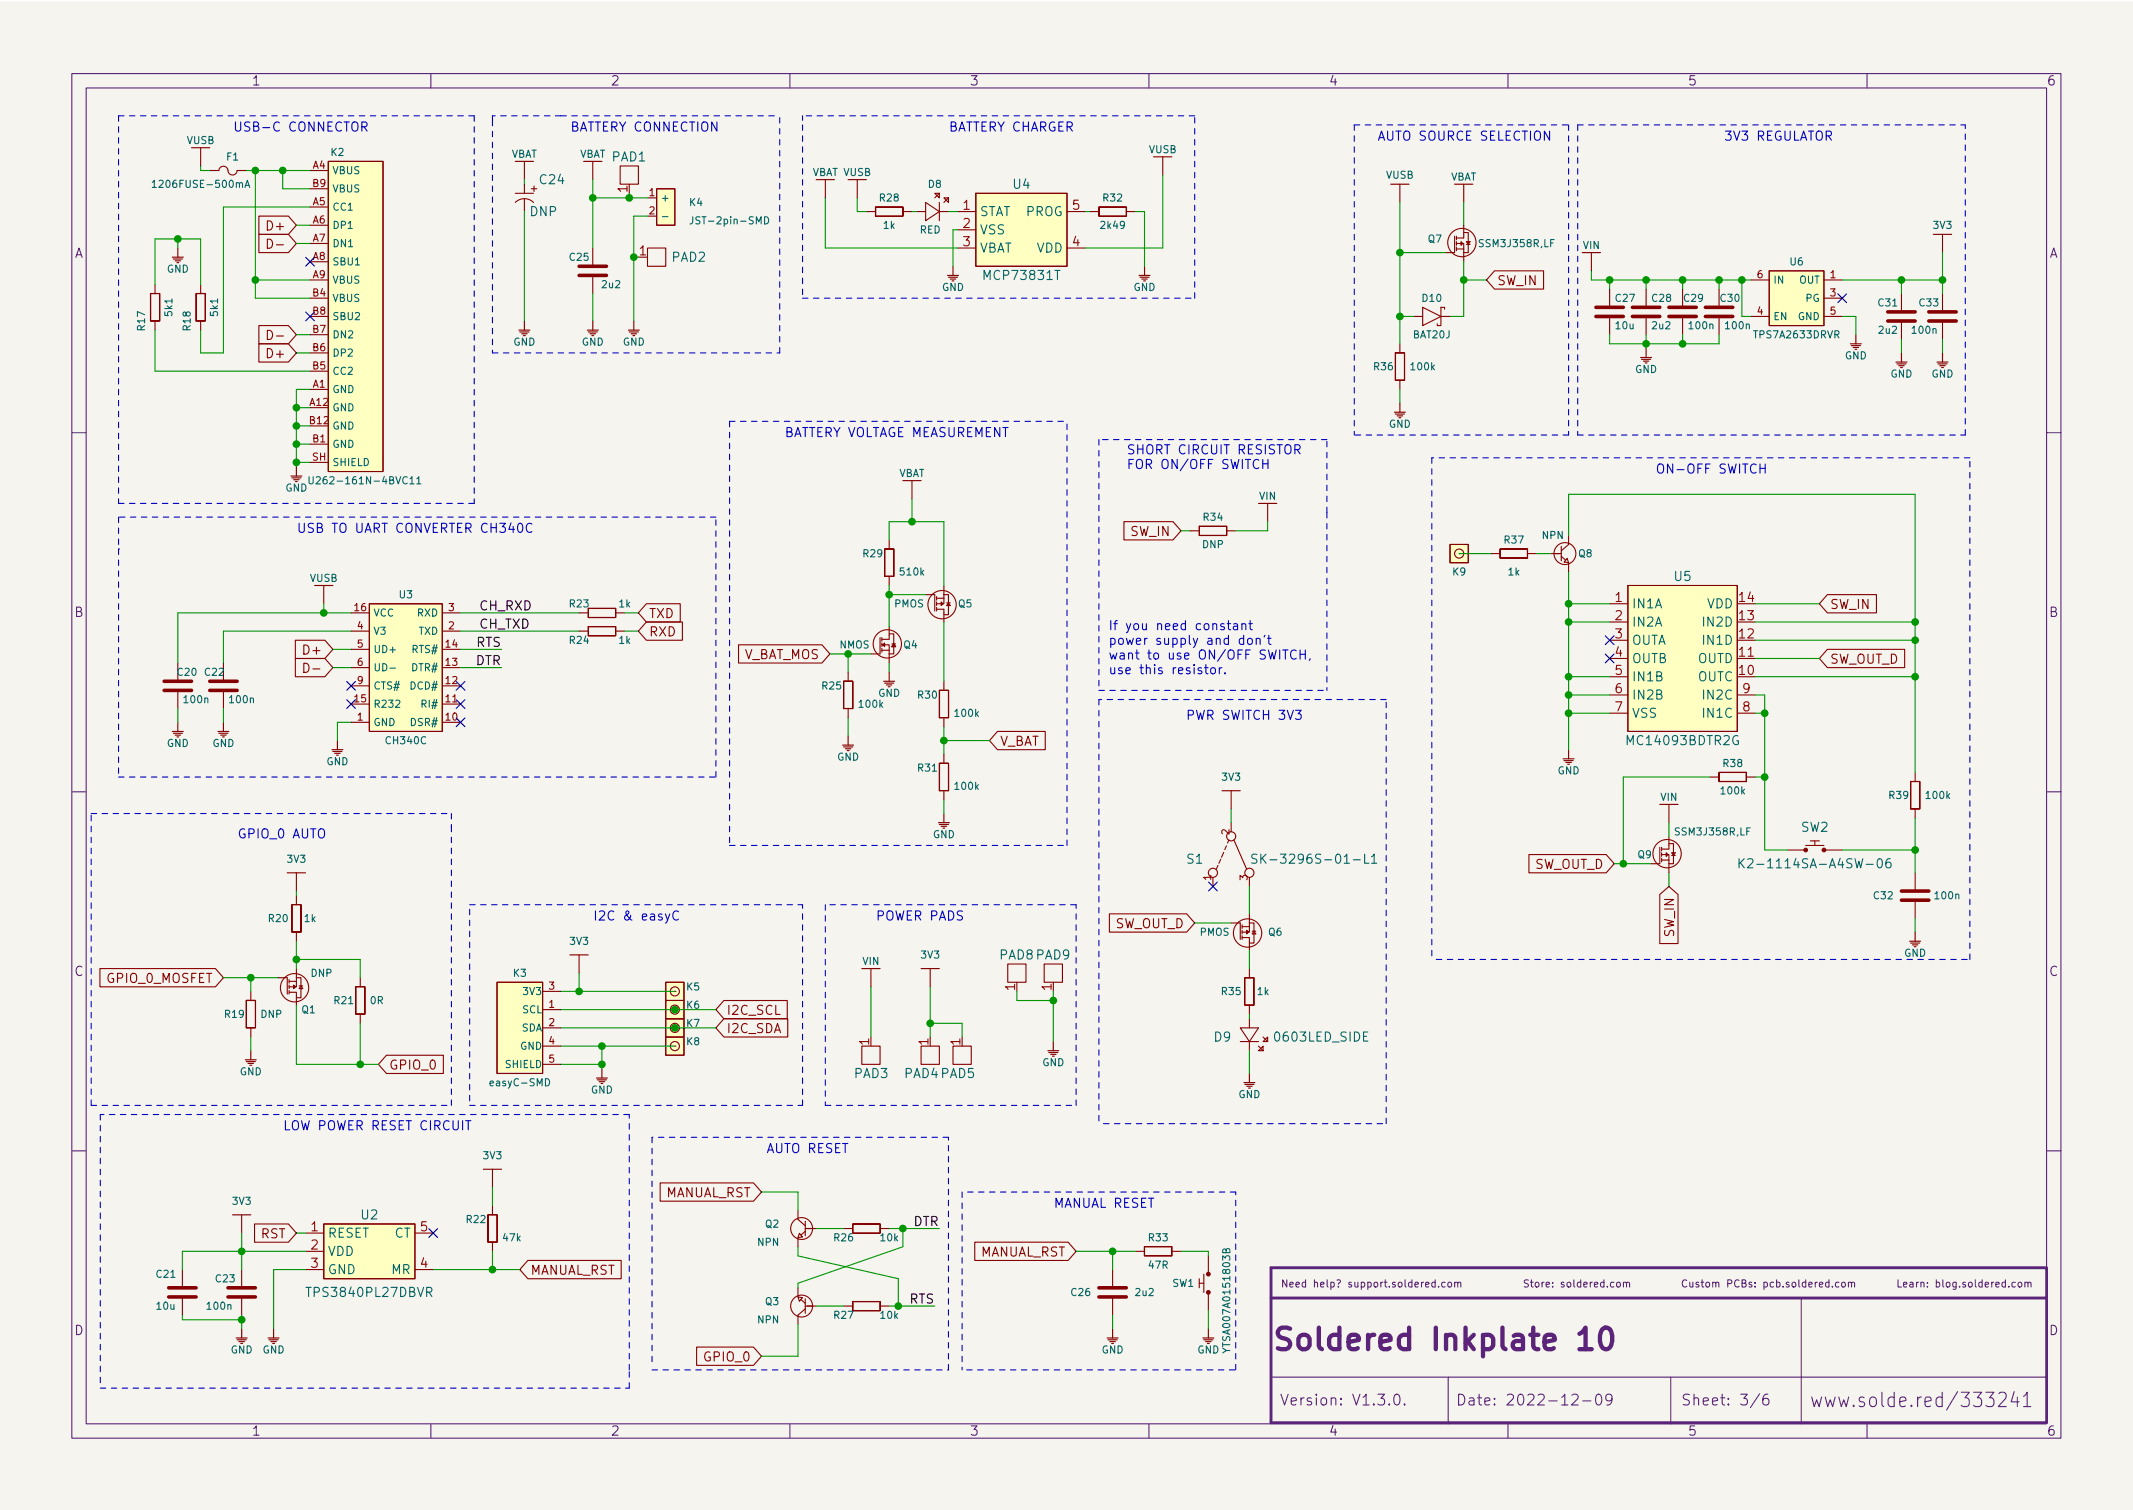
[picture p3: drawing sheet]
<svg xmlns="http://www.w3.org/2000/svg" width="297mm" height="210mm" viewBox="0 0 297 210" stroke-linecap="round" stroke-linejoin="round" font-family="sans-serif">
<defs><g id="words">
<text font-size="4.2" fill="#5b2379" x="177" y="188">Soldered Inkplate 10</text>
<g font-size="2.8" fill="#5b2379">
<text x="252" y="196">www.solde.red/</text>
<text x="272.8" y="196">333241</text>
</g>
<g font-size="2.1" fill="#5b2379">
<text x="178.2" y="195.7">Version: V1.3.0.</text>
<text x="202.7" y="195.7">Date: 2022-12-09</text>
<text x="234" y="195.7">Sheet: 3/6</text>
</g>
<g font-size="1.8" fill="#5b2379">
<text x="35" y="11.9">1</text>
<text x="85" y="11.9">2</text>
<text x="135" y="11.9">3</text>
<text x="185" y="11.9">4</text>
<text x="235" y="11.9">5</text>
<text x="285" y="11.9">6</text>
<text x="10.3" y="35.9">A</text>
<text x="285.3" y="35.9">A</text>
<text x="10.3" y="85.9">B</text>
<text x="285.3" y="85.9">B</text>
<text x="10.3" y="135.9">C</text>
<text x="285.3" y="135.9">C</text>
<text x="10.3" y="185.9">D</text>
<text x="285.3" y="185.9">D</text>
<text x="35" y="199.9">1</text>
<text x="85" y="199.9">2</text>
<text x="135" y="199.9">3</text>
<text x="185" y="199.9">4</text>
<text x="235" y="199.9">5</text>
<text x="285" y="199.9">6</text>
</g>
<g font-size="1.8" fill="#0000c2">
<text x="33.9" y="18.3">USB-C CONNECTOR</text>
<text x="79.4" y="18.3">BATTERY CONNECTION</text>
<text x="132.1" y="18.3">BATTERY CHARGER</text>
<text x="191.8" y="19.6">AUTO SOURCE SELECTION</text>
<text x="240" y="19.6">3V3 REGULATOR</text>
<text x="109.2" y="60.9">BATTERY VOLTAGE MEASUREMENT</text>
<text x="156.8" y="63.3">SHORT CIRCUIT RESISTOR</text>
<text x="156.8" y="65.3">FOR ON/OFF SWITCH</text>
<text x="230.5" y="65.9">ON-OFF SWITCH</text>
<text x="41.3" y="74.2">USB TO UART CONVERTER CH340C</text>
<text x="154.3" y="87.7">If you need constant</text>
<text x="154.3" y="89.8">power supply and don't</text>
<text x="154.3" y="91.8">want to use ON/OFF SWITCH,</text>
<text x="154.3" y="93.9">use this resistor.</text>
<text x="165.1" y="100.2">PWR SWITCH 3V3</text>
<text x="33" y="116.7">GPIO_0 AUTO</text>
<text x="82.5" y="128.2">I2C &amp; easyC</text>
<text x="121.9" y="128.2">POWER PADS</text>
<text x="39.4" y="157.4">LOW POWER RESET CIRCUIT</text>
<text x="106.7" y="160.6">AUTO RESET</text>
<text x="146.7" y="168.2">MANUAL RESET</text>
</g>
<g font-size="1.8" fill="#006464">
<text x="85.2" y="22.5">PAD1</text>
<text x="75.2" y="25.6">C24</text>
<text x="141.1" y="26.3">U4</text>
<text x="73.8" y="30.1">DNP</text>
<text x="136.4" y="30.1">STAT</text>
<text x="136.4" y="32.6">VSS</text>
<text x="136.4" y="35.2">VBAT</text>
<text x="142.9" y="30.1">PROG</text>
<text x="144.3" y="35.2">VDD</text>
<text x="93.6" y="36.4">PAD2</text>
<text x="137.3" y="39">MCP73831T</text>
<text x="233.2" y="80.9">U5</text>
<text x="227.2" y="84.7">IN1A</text>
<text x="227.2" y="87.2">IN2A</text>
<text x="227.2" y="89.8">OUTA</text>
<text x="237.4" y="89.8">IN1D</text>
<text x="237.4" y="87.2">IN2D</text>
<text x="237.7" y="84.7">VDD</text>
<text x="227.2" y="92.3">OUTB</text>
<text x="227.2" y="94.9">IN1B</text>
<text x="236.4" y="94.9">OUTC</text>
<text x="236.4" y="92.3">OUTD</text>
<text x="227.2" y="97.4">IN2B</text>
<text x="227.2" y="99.9">VSS</text>
<text x="237.4" y="99.9">IN1C</text>
<text x="237.4" y="97.4">IN2C</text>
<text x="226.8" y="103.8">MC14093BDTR2G</text>
<text x="250.8" y="115.8">SW2</text>
<text x="165.3" y="120.3">S1</text>
<text x="176.3" y="120.3">SK-3296S-01-L1</text>
<text x="244" y="120.9">K2-1114SA-A4SW-06</text>
<text x="139.2" y="133.6">PAD8 PAD9</text>
<text x="169.1" y="145">D9</text>
<text x="177.7" y="145">0603LED_SIDE</text>
<text x="119" y="150.1">PAD3</text>
<text x="126" y="150.1">PAD4 PAD5</text>
<text x="45.6" y="172.3">RESET</text>
<text x="50.3" y="169.8">U2</text>
<text x="54.9" y="172.3">CT</text>
<text x="45.6" y="174.9">VDD</text>
<text x="45.6" y="177.4">GND</text>
<text x="54.5" y="177.4">MR</text>
<text x="43.1" y="180.6">TPS3840PL27DBVR</text>
</g>
<g font-size="1.8" fill="#a90000">
<text x="87.4" y="26.8" transform="rotate(-90 87.4 26.8)">1</text>
<text x="134.1" y="29.2">1</text>
<text x="149.4" y="29.2">5</text>
<text x="89" y="35.6">1</text>
<text x="134.1" y="31.7">2</text>
<text x="134.1" y="34.3">3</text>
<text x="149.4" y="34.3">4</text>
<text x="224.9" y="83.8">1</text>
<text x="242.2" y="83.8">14</text>
<text x="224.9" y="86.4">2</text>
<text x="224.9" y="88.9">3</text>
<text x="242.2" y="88.9">12</text>
<text x="242.2" y="86.4">13</text>
<text x="224.9" y="91.4">4</text>
<text x="224.9" y="94">5</text>
<text x="242.2" y="94">10</text>
<text x="242.2" y="91.4">11</text>
<text x="224.9" y="96.5">6</text>
<text x="224.9" y="99.1">7</text>
<text x="242.7" y="99.1">8</text>
<text x="242.7" y="96.5">9</text>
<text x="141.4" y="137.9" transform="rotate(-90 141.4 137.9)">1</text>
<text x="146.4" y="137.9" transform="rotate(-90 146.4 137.9)">1</text>
<text x="121" y="145.5" transform="rotate(-90 121 145.5)">1</text>
<text x="129.3" y="145.5" transform="rotate(-90 129.3 145.5)">1</text>
<text x="133.7" y="145.5" transform="rotate(-90 133.7 145.5)">1</text>
<text x="43.3" y="171.4">1</text>
<text x="43.3" y="174">2</text>
<text x="58.6" y="171.4">5</text>
<text x="43.3" y="176.5">3</text>
<text x="58.6" y="176.5">4</text>
</g>
<g font-size="1.8" fill="#840000">
<text x="37.5" y="32.1">D+</text>
<text x="208.4" y="39.7">SW_IN</text>
<text x="37.5" y="49.9">D+</text>
<text x="157.4" y="74.6">SW_IN</text>
<text x="90.3" y="88.6">RXD</text>
<text x="90.3" y="86.1">TXD</text>
<text x="254.8" y="84.8">SW_IN</text>
<text x="42.6" y="91.1">D+</text>
<text x="103.3" y="91.8">V_BAT_MOS</text>
<text x="254.8" y="92.4">SW_OUT_D</text>
<text x="139.2" y="103.8">V_BAT</text>
<text x="213.5" y="121">SW_OUT_D</text>
<text x="155.1" y="129.2">SW_OUT_D</text>
<text x="233.1" y="130.5" transform="rotate(-90 233.1 130.5)">SW_IN</text>
<text x="14.9" y="136.9">GPIO_0_MOSFET</text>
<text x="101.1" y="141.3">I2C_SCL</text>
<text x="101.1" y="143.8">I2C_SDA</text>
<text x="54.1" y="148.9">GPIO_0</text>
<text x="92.4" y="166.7">MANUAL_RST</text>
<text x="36.3" y="172.4">RST</text>
<text x="73.8" y="177.5">MANUAL_RST</text>
<text x="136.2" y="175">MANUAL_RST</text>
<text x="98.2" y="189.6">GPIO_0</text>
</g>
<g font-size="1.8" fill="#0f0f0f">
<text x="66.7" y="87.5">CH_TXD</text>
<text x="66.7" y="85">CH_RXD</text>
<text x="66.2" y="92.6">DTR</text>
<text x="66.3" y="90.1">RTS</text>
<text x="127.2" y="170.7">DTR</text>
<text x="126.6" y="181.5">RTS</text>
</g>
<g font-size="1.4" fill="#006464">
<text x="26" y="20.1">VUSB</text>
<text x="31.6" y="22.3">F1</text>
<text x="46.1" y="21.7">K2</text>
<text x="71.1" y="22">VBAT</text>
<text x="80.7" y="22">VBAT</text>
<text x="160" y="21.3">VUSB</text>
<text x="22" y="26.1">1206FUSE-500mA</text>
<text x="46.2" y="24.2">VBUS</text>
<text x="46.2" y="29.3">CC1</text>
<text x="46.2" y="26.8">VBUS</text>
<text x="91.9" y="28.1">+</text>
<text x="96" y="28.7">K4</text>
<text x="113" y="24.5">VBAT VUSB</text>
<text x="122.5" y="28.1">R28</text>
<text x="129.3" y="26.1">D8</text>
<text x="153.7" y="28.1">R32</text>
<text x="193" y="24.9">VUSB</text>
<text x="201.9" y="25.1">VBAT</text>
<text x="46.2" y="31.9">DP1</text>
<text x="46.2" y="34.4">DN1</text>
<text x="96.9" y="31.2">JST-2pin-SMD</text>
<text x="123.1" y="31.9">1k</text>
<text x="128.1" y="32.5">RED</text>
<text x="153.4" y="31.9">2k49</text>
<text x="198.9" y="33.8">Q7</text>
<text x="206.2" y="34.4">SSM3J358R,LF</text>
<text x="220.5" y="34.7">VIN</text>
<text x="269.3" y="31.9">3V3</text>
<text x="23.2" y="38">GND</text>
<text x="46.2" y="36.9">SBU1</text>
<text x="46.2" y="39.5">VBUS</text>
<text x="79.4" y="36.3">C25</text>
<text x="83.9" y="40.1">2u2</text>
<text x="131.2" y="40.5">GND</text>
<text x="157.8" y="40.5">GND</text>
<text x="246.9" y="39.5">IN</text>
<text x="249.3" y="36.9">U6</text>
<text x="250.6" y="39.5">OUT</text>
<text x="20.2" y="46" transform="rotate(-90 20.2 46)">R17</text>
<text x="24" y="44" transform="rotate(-90 24 44)">5k1</text>
<text x="26.5" y="46" transform="rotate(-90 26.5 46)">R18</text>
<text x="30.3" y="44" transform="rotate(-90 30.3 44)">5k1</text>
<text x="46.2" y="42">VBUS</text>
<text x="46.2" y="47.1">DN2</text>
<text x="46.2" y="44.6">SBU2</text>
<text x="196.8" y="47.1">BAT20J</text>
<text x="198.1" y="42">D10</text>
<text x="225" y="42">C27</text>
<text x="225.1" y="45.8">10u</text>
<text x="230.1" y="42">C28</text>
<text x="230.1" y="45.8">2u2</text>
<text x="234.6" y="42">C29</text>
<text x="235.3" y="45.8">100n</text>
<text x="239.6" y="42">C30</text>
<text x="240.4" y="45.8">100n</text>
<text x="244.4" y="47.1">TPS7A2633DRVR</text>
<text x="246.9" y="44.6">EN</text>
<text x="250.4" y="44.6">GND</text>
<text x="251.5" y="42">PG</text>
<text x="261.6" y="42.7">C31</text>
<text x="261.7" y="46.5">2u2</text>
<text x="266.4" y="46.5">100n</text>
<text x="267.3" y="42.7">C33</text>
<text x="46.2" y="52.2">CC2</text>
<text x="46.2" y="49.6">DP2</text>
<text x="71.5" y="48.1">GND</text>
<text x="81" y="48.1">GND</text>
<text x="86.7" y="48.1">GND</text>
<text x="191.4" y="51.5">R36</text>
<text x="196.6" y="51.5">100k</text>
<text x="227.7" y="51.9">GND</text>
<text x="256.9" y="50">GND</text>
<text x="263.2" y="52.6">GND</text>
<text x="269" y="52.6">GND</text>
<text x="46.2" y="54.7">GND</text>
<text x="46.2" y="57.3">GND</text>
<text x="46.2" y="59.8">GND</text>
<text x="193.4" y="59.5">GND</text>
<text x="46.2" y="62.3">GND</text>
<text x="46.2" y="64.9">SHIELD</text>
<text x="39.7" y="68.4">GND</text>
<text x="44.4" y="67.4">U262-161N-4BVC11</text>
<text x="125.1" y="66.4">VBAT</text>
<text x="175.4" y="69.6">VIN</text>
<text x="120.3" y="77.6">R29</text>
<text x="167.4" y="76.3">DNP</text>
<text x="167.6" y="72.5">R34</text>
<text x="209.5" y="75.7">R37</text>
<text x="214.8" y="75">NPN</text>
<text x="219.8" y="77.6">Q8</text>
<text x="43.2" y="81">VUSB</text>
<text x="55.6" y="83.3">U3</text>
<text x="125.4" y="80.1">510k</text>
<text x="202.3" y="80.1">K9</text>
<text x="210" y="80.1">1k</text>
<text x="51.9" y="85.8">VCC</text>
<text x="51.9" y="88.4">V3</text>
<text x="58.1" y="85.8">RXD</text>
<text x="58.3" y="88.4">TXD</text>
<text x="79.4" y="89.6">R24</text>
<text x="79.4" y="84.6">R23</text>
<text x="86.2" y="89.6">1k</text>
<text x="86.2" y="84.6">1k</text>
<text x="124.5" y="84.6">PMOS</text>
<text x="133.5" y="84.6">Q5</text>
<text x="24.8" y="94.1">C20</text>
<text x="28.6" y="94.1">C22</text>
<text x="51.9" y="90.9">UD+</text>
<text x="51.9" y="93.5">UD-</text>
<text x="51.9" y="96">CTS#</text>
<text x="57.3" y="96">DCD#</text>
<text x="57.5" y="93.5">DTR#</text>
<text x="57.5" y="90.9">RTS#</text>
<text x="114.5" y="96">R25</text>
<text x="116.9" y="90.3">NMOS</text>
<text x="125.9" y="90.3">Q4</text>
<text x="25.7" y="97.9">100n</text>
<text x="32.1" y="97.9">100n</text>
<text x="51.9" y="101.1">GND</text>
<text x="51.9" y="98.5">R232</text>
<text x="57.4" y="101.1">DSR#</text>
<text x="58.9" y="98.5">RI#</text>
<text x="119.7" y="98.5">100k</text>
<text x="122.3" y="97">GND</text>
<text x="127.9" y="97.3">R30</text>
<text x="133.1" y="99.8">100k</text>
<text x="23.2" y="104">GND</text>
<text x="29.6" y="104">GND</text>
<text x="45.4" y="106.5">GND</text>
<text x="53.8" y="103.6">CH340C</text>
<text x="116.6" y="105.9">GND</text>
<text x="127.9" y="107.4">R31</text>
<text x="216.9" y="107.8">GND</text>
<text x="240" y="106.8">R38</text>
<text x="133.1" y="110">100k</text>
<text x="170.2" y="108.7">3V3</text>
<text x="231.2" y="111.5">VIN</text>
<text x="239.8" y="110.6">100k</text>
<text x="263.1" y="111.2">R39</text>
<text x="268.3" y="111.2">100k</text>
<text x="129.9" y="116.7">GND</text>
<text x="228.1" y="119.5">Q9</text>
<text x="233.5" y="116.3">SSM3J358R,LF</text>
<text x="40" y="120.1">3V3</text>
<text x="261" y="125.2">C32</text>
<text x="269.6" y="125.2">100n</text>
<text x="37.5" y="128.4">R20</text>
<text x="42.4" y="128.4">1k</text>
<text x="79.4" y="131.6">3V3</text>
<text x="167.1" y="130.3">PMOS</text>
<text x="176.7" y="130.3">Q6</text>
<text x="43.3" y="136">DNP</text>
<text x="71.5" y="136">K3</text>
<text x="95.6" y="137.9">K5</text>
<text x="120.1" y="134.4">VIN</text>
<text x="128.3" y="133.5">3V3</text>
<text x="265.2" y="133.2">GND</text>
<text x="31.4" y="141.7">R19</text>
<text x="36.3" y="141.7">DNP</text>
<text x="42" y="141.1">Q1</text>
<text x="46.6" y="139.8">R21</text>
<text x="51.6" y="139.8">0R</text>
<text x="72.6" y="143.6">SDA</text>
<text x="72.8" y="141.1">SCL</text>
<text x="73.1" y="138.5">3V3</text>
<text x="95.6" y="143">K7</text>
<text x="95.6" y="140.4">K6</text>
<text x="170.2" y="138.5">R35</text>
<text x="175.1" y="138.5">1k</text>
<text x="33.4" y="149.7">GND</text>
<text x="70.5" y="148.7">SHIELD</text>
<text x="72.5" y="146.2">GND</text>
<text x="95.6" y="145.5">K8</text>
<text x="145.1" y="148.4">GND</text>
<text x="68.6" y="151.2">easyC-SMD</text>
<text x="82.3" y="152.3">GND</text>
<text x="172.4" y="152.9">GND</text>
<text x="67.3" y="161.4">3V3</text>
<text x="32.4" y="167.8">3V3</text>
<text x="65" y="170.3">R22</text>
<text x="70.1" y="172.8">47k</text>
<text x="105.5" y="173.5">NPN</text>
<text x="106.6" y="170.9">Q2</text>
<text x="116.2" y="172.8">R26</text>
<text x="122.7" y="172.8">10k</text>
<text x="160" y="172.8">R33</text>
<text x="21.8" y="177.9">C21</text>
<text x="30.1" y="178.5">C23</text>
<text x="160" y="176.6">47R</text>
<text x="163.3" y="179.2">SW1</text>
<text x="21.9" y="182.4">10u</text>
<text x="28.9" y="182.4">100n</text>
<text x="105.5" y="184.3">NPN</text>
<text x="106.6" y="181.7">Q3</text>
<text x="116.2" y="183.6">R27</text>
<text x="122.7" y="183.6">10k</text>
<text x="149.2" y="180.5">C26</text>
<text x="158.2" y="180.5">2u2</text>
<text x="32.1" y="188.5">GND</text>
<text x="36.6" y="188.5">GND</text>
<text x="153.4" y="188.5">GND</text>
<text x="166.7" y="188.5">GND</text>
<text x="171.3" y="187.8" transform="rotate(-90 171.3 187.8)">YTSA007A0151803B</text>
</g>
<g font-size="1.4" fill="#a90000">
<text x="43.6" y="23.5">A4</text>
<text x="43.6" y="28.6">A5</text>
<text x="43.6" y="26">B9</text>
<text x="90.4" y="27.3">1</text>
<text x="90.4" y="29.8">2</text>
<text x="43.6" y="31.1">A6</text>
<text x="43.6" y="33.6">A7</text>
<text x="43.6" y="36.2">A8</text>
<text x="43.6" y="38.7">A9</text>
<text x="43.6" y="41.3">B4</text>
<text x="244.7" y="38.7">6</text>
<text x="254.9" y="38.7">1</text>
<text x="254.9" y="41.3">3</text>
<text x="43.6" y="46.3">B7</text>
<text x="43.6" y="43.8">B8</text>
<text x="244.7" y="43.8">4</text>
<text x="254.9" y="43.8">5</text>
<text x="43.6" y="54">A1</text>
<text x="43.6" y="51.4">B5</text>
<text x="43.6" y="48.9">B6</text>
<text x="43.2" y="56.5">A12</text>
<text x="43.2" y="59">B12</text>
<text x="43.5" y="64.1">SH</text>
<text x="43.6" y="61.6">B1</text>
<text x="49.4" y="85.1">16</text>
<text x="49.8" y="87.6">4</text>
<text x="62.5" y="87.6">2</text>
<text x="62.5" y="85.1">3</text>
<text x="49.8" y="90.2">5</text>
<text x="49.8" y="92.7">6</text>
<text x="49.8" y="95.2">9</text>
<text x="62.1" y="95.2">12</text>
<text x="62.1" y="92.7">13</text>
<text x="62.1" y="90.2">14</text>
<text x="49.4" y="97.8">15</text>
<text x="49.8" y="100.3">1</text>
<text x="62.1" y="100.3">10</text>
<text x="62.1" y="97.8">11</text>
<text x="171.2" y="116.2" transform="rotate(-90 171.2 116.2)">2</text>
<text x="168.7" y="122.6" transform="rotate(-90 168.7 122.6)">1</text>
<text x="173.7" y="122.6" transform="rotate(-90 173.7 122.6)">3</text>
<text x="76.4" y="137.8">3</text>
<text x="76.4" y="140.3">1</text>
<text x="76.4" y="142.9">2</text>
<text x="76.4" y="145.4">4</text>
<text x="76.4" y="147.9">5</text>
</g>
<text font-size="1.4" fill="#840000" x="74.8" y="26.7" transform="rotate(-90 74.8 26.7)">+</text>
<g font-size="1.4" fill="#5b2379">
<text x="178.3" y="179.3">Need help? support.soldered.com</text>
<text x="212" y="179.3">Store: soldered.com</text>
<text x="264" y="179.3">Learn: blog.soldered.com</text>
</g>
</g></defs>
<path d="M0 .2h297v210.1h-297z" fill="#f5f4ef" stroke="#f5f4ef" stroke-width=".14"/>
<g fill="none" stroke="#5b2379" stroke-width=".15">
<path d="M10 10.2h277v190.1h-277zM12 12.2h273v186.1h-273zM60 10.2v2M110 10.2v2M160 10.2v2M210 10.2v2M260 10.2v2M10 60.2h2M285 60.2h2M10 110.2h2M285 110.2h2M10 160.2h2"/>
<path d="M199.9 178.6l-.3-.1-.2 .2 .1 .5h.4M199.9 178.2v1M200.3 179.1v.1M201.2 178.6l-.2-.1-.2 .2 .1 .5h.3M201.7 178.6l.3-.1 .1 .2v.3l-.1 .2h-.3l-.1-.2zM202.6 178.6l.1-.1 .3 .1v.6M202.6 178.5v.7M203 178.7l.1-.2 .3 .1v.6M225.2 178.6l.1-.1 .3 .1v.4v.2h-.3l-.1-.1zM226.1 178.6l.1-.1 .3 .1v.6M226.1 178.5v.7M226.5 178.7l.1-.2 .3 .1v.6"/>
<path d="M234.9 178.3a.47 .47 0 0 0-.7 .3 .47 .47 0 0 0 .5 .6l.2-.1M235.3 178.5l.1 .7h.2l.1-.1M235.7 178.5v.7M236.6 178.6l-.3-.1-.1 .2v.1l.4 .1v.3h-.4M236.9 178.5h.4M237 178.2v.9l.3 .1M237.6 178.6l.3-.1 .2 .2v.3l-.2 .2h-.3v-.2zM238.5 178.6l.1-.1 .3 .1v.6M238.5 178.5v.7M238.9 178.7l.2-.2 .2 .1 .1 .6M240.6 178.7h.5l.1-.2-.1-.2-.5-.1v1M242.2 178.3a.47 .47 0 0 0-.7 .3 .47 .47 0 0 0 .5 .6l.2-.1"/>
<path d="M242.6 178.7l.4-.1 .1-.1v-.2l-.5-.1v1h.4l.1-.1 .1-.2-.3-.2M243.9 178.6l-.2-.1-.1 .2v.1l.3 .1v.3h-.3M244.4 179.1v.1M244.4 178.6v.1M245.6 178.6l.3-.1 .2 .2-.1 .5h-.4M245.6 178.5v1M247 178.6l-.3-.1-.2 .2 .1 .5h.4M247.4 178.6l.3-.1 .2 .2-.1 .5h-.4M247.4 178.2v1M248.3 179.1v.1M249.1 178.6l-.2-.1-.2 .2 .1 .1 .3 .1v.3h-.4M249.6 178.6l.3-.1 .2 .2v.3l-.2 .2h-.3v-.2z"/>
<path d="M250.5 178.2v.9l.1 .1M251.5 178.6l-.3-.1-.2 .2 .1 .5h.4M251.5 178.2v1M251.9 178.9l.5-.1-.1-.2-.3-.1-.1 .2v.5h.4M252.8 178.5v.7M253.1 178.5l-.3 .2M253.4 178.9l.4-.1v-.2l-.3-.1-.1 .2v.5h.4M254.7 178.6l-.3-.1-.2 .2 .1 .5h.4M254.7 178.2v1M255.2 179.1v.1M256.1 178.6l-.3-.1-.2 .2 .1 .5h.4M256.5 178.6l.1-.1 .3 .1 .1 .4-.1 .2h-.3l-.1-.1z"/>
<path d="M257.4 178.6l.2-.1 .2 .1v.6M257.4 178.5v.7M257.8 178.7l.2-.2 .2 .1 .1 .6M280.6 178.6l-.2-.1-.2 .2 .1 .5h.3M281.1 178.6l.1-.1 .3 .1 .1 .4-.1 .2h-.3l-.1-.1zM282 178.6l.1-.1 .3 .1v.6M282 178.5v.7M282.4 178.7l.2-.2 .2 .1v.6M285 160.2h2M60 198.3v2M110 198.3v2M160 198.3v2"/>
<path d="M177 191.8h108M194.3 194.2a.36 .36 0 0 1 .6 .2 .77 .77 0 0 1-.4 1.2 1 1 0 0 1-.2-1.4zM195.6 195.5l.1 .1h-.1h-.1l.1-.1v.1M201.7 191.8v6.5M210 198.3v2M218.9 194.3l.2-.2 .5 .1a.41 .41 0 0 1 .1 .6l-.9 .8h1M220.4 195.1h1.2M222.4 194.2a.36 .36 0 0 1 .6 .2 .77 .77 0 0 1-.4 1.2 1 1 0 0 1-.2-1.4zM224.5 194.8l-.3 .3h-.3l-.3-.3v-.4l.2-.2 .4-.1 .2 .2a.99 .99 0 0 1-.3 1.3h-.3M232.7 191.8v6.5M245.1 194.1l-1.3 1.9M246.2 194.1a.59 .59 0 0 0-.7 .7v.5l.1 .3h.5l.2-.1v-.5l-.1-.2-.4-.1-.3 .3"/>
<path d="M250.8 180.7v17.6M260 198.3v2M270.5 194.6l-.5-.1-.4 .4v.6l.2 .3 .2 .1 .5-.1M270.5 193.9v2M272.6 193.8l-1.5 2.5M281.8 194.4l.5-.5v2M281.8 195.9h1"/>
</g>
<path d="M219.9 185.7l.6-.4 .3-.4v3M219.9 187.9h1.8M223.2 185a.71 .71 0 0 1 1.2 .4 2.34 2.34 0 0 1-.3 2.3 .71 .71 0 0 1-1.2-.4 2.34 2.34 0 0 1 .3-2.3z" fill="none" stroke="#5b2379" stroke-width=".6"/>
<path d="M284.8 176.5h-107.8v21.6h107.9M285 176.5v21.6M177 180.7h108" fill="none" stroke="#5b2379" stroke-width=".4"/>
<g fill="none" stroke="#840000" stroke-width=".16">
<path d="M24 35.8h1.5M24.1 36.1h1.3M24.4 36.3h.7M24.8 34.5v1.3M26.7 20.6h2.5M71.8 22.5h2.5M81.3 22.5h2.5M113.7 25h2.5M118.1 25h2.5M132 38.3h1.5M132.1 38.6h1.2M132.3 38.9h.8"/>
<path d="M132.7 37.1v1.2M158.6 38.3h1.5M158.7 38.6h1.3M159 38.9h.8M159.4 37.1v1.2M160.7 21.8h2.5M193.7 25.6h2.5M202.6 25.6h2.5M220.3 35.2h2.6M269.2 32.6h2.6M72.3 46h1.5M72.4 46.2h1.3"/>
<path d="M72.6 46.5h.8M73 44.7v1.3M81.8 46h1.5M81.9 46.2h1.3M82.2 46.5h.7M82.5 44.7v1.3M87.5 46h1.5M87.6 46.2h1.3M87.9 46.5h.7M88.3 44.7v1.3M194.2 57.4h1.5M194.3 57.7h1.3"/>
<path d="M194.6 57.9h.7M194.9 56.1v1.3M228.5 49.8h1.5M228.6 50h1.3M228.9 50.3h.7M229.2 48.5v1.3M257.7 47.9h1.5M257.8 48.1h1.3M258.1 48.4h.7M258.4 46.6v1.3M264 50.4h1.6M264.2 50.7h1.2"/>
<path d="M264.4 50.9h.8M264.8 49.1v1.3M269.7 50.4h1.6M269.9 50.7h1.2M270.1 50.9h.8M270.5 49.1v1.3M40.5 66.3h1.5M40.6 66.5h1.3M40.9 66.8h.8M41.3 65v1.3M125.7 66.9h2.6M175.3 70.1h2.5"/>
<path d="M216.4 77.1h1M43.8 81.5h2.6M123.1 94.9h1.5M123.2 95.1h1.3M123.4 95.4h.8M123.8 93.6v1.3M24 101.8h1.5M24.1 102.1h1.3M24.4 102.4h.7M24.8 100.6v1.2M30.4 101.8h1.5M30.5 102.1h1.2"/>
<path d="M30.7 102.4h.8M31.1 100.6v1.2M46.2 104.4h1.6M46.4 104.6h1.2M46.6 104.9h.8M47 103.1v1.3M117.3 103.8h1.6M117.5 104h1.2M117.7 104.3h.8M118.1 102.5v1.3M130.7 114.5h1.5M130.8 114.8h1.3"/>
<path d="M131.1 115.1h.7M131.4 113.3v1.2M170.2 110.1h2.5M217.7 105.7h1.5M217.8 105.9h1.3M218.1 106.2h.7M218.4 104.4v1.3M231.1 112h2.6M40 121.5h2.5M79.4 133h2.5M120 134.9h2.6M128.3 134.9h2.5"/>
<path d="M265.9 131.1h1.6M266.1 131.3h1.2M266.3 131.6h.8M266.7 129.8v1.3M34.2 147.6h1.5M34.3 147.8h1.3M34.5 148.1h.8M34.9 146.3v1.3M83.1 150.1h1.5M83.2 150.4h1.3M83.4 150.6h.8M83.8 148.8v1.3"/>
<path d="M145.9 146.3h1.5M146 146.6h1.3M146.3 146.8h.8M146.7 145v1.3M173.2 150.7h1.6M173.4 151h1.2M173.6 151.3h.8M174 149.5v1.2M32.4 169.2h2.5M67.3 162.8h2.5M112.1 171.1h1.1M32.9 186.3h1.5"/>
<path d="M33 186.6h1.3M33.3 186.8h.7M33.7 185v1.3M37.3 186.3h1.6M37.5 186.6h1.2M37.7 186.8h.8M38.1 185v1.3M112.1 181.9h1.1M154.2 186.3h1.5M154.3 186.6h1.3M154.6 186.8h.7M154.9 185v1.3"/>
<path d="M167.5 186.3h1.5M167.6 186.6h1.3M167.9 186.8h.8M168.3 185v1.3"/>
</g>
<g fill="none" stroke="#840000" stroke-width=".15">
<path d="M21.6 39.6v1.3M27.9 20.6v2.5M27.9 39.6v1.3M29.2 23.7h1.3a.67 .67 0 0 1 .8-.5 .67 .67 0 0 1 .5 .8 .64 .64 0 0 0 .7 .4 .64 .64 0 0 0 .5-.7h1.3M36.1 32.6h4.1l1.1 1.3-1.1 1.3h-4.1zM36.1 30.1h4.1l1.1 1.3-1.1 1.2h-4.1zM37.2 33.3a.64 .64 0 0 1 .8 .6 .64 .64 0 0 1-.8 .7zM38.5 34.1h1M43.2 39h2.5M43.2 23.7h2.5M43.2 28.8h2.5M43.2 31.4h2.5"/>
<path d="M43.2 33.9h2.5M43.2 36.4h2.5M43.2 26.3h2.5M45.7 22.5h7.6v43.2h-7.6zM71.8 28.2a1.8 1.8 0 0 1 2.5 0M71.8 26.9h2.5M73 22.5v2.5M73 25.6v1.3M73 27.7v1.8M82.5 22.5v2.5M82.5 34.5v2.6M82.5 38.3v2.6"/>
<path d="M86.4 23.1h2.5v2.5h-2.5zM90.2 34.5h2.5v2.6h-2.5zM90.2 27.6h1.2M91.4 26.3h2.6v5.1h-2.6zM114.9 25v2.6M119.4 25v2.6M120.6 29.5h1.3M121.9 30.1h3.8zM121.9 28.8v1.3zM121.9 28.8h3.8zM125.7 28.8l.1 1.3zM125.7 29.5h1.3"/>
<path d="M127.6 29.5h1.3M128.9 28.2l1.9 1.3-1.9 1.2zM130.2 26.9h.6v.7zM130.8 29.5h1.3M130.8 26.9l-.6 .7M130.8 28.2v2.5M131.4 27.6h.7v.6zM132.1 27.6l-.7 .6M133.3 29.5h2.6M133.3 32h2.6M133.3 34.5h2.6M135.9 26.9h12.7v10.2h-12.7z"/>
<path d="M148.6 29.5h2.5M148.6 34.5h2.5M151.8 29.5h1.2M153 30.1h3.8zM153 28.8l.1 1.3zM153 28.8h3.8zM156.8 28.8l.1 1.3zM156.8 29.5h1.3M161.9 21.8v2.6M194.9 25.6v2.6M202.6 32.9v2.3h-1.3M202.8 33.9h1v.8"/>
<path d="M202.8 32.9v.5M202.8 33.6v.6M202.8 34.4v.5M202.8 34.7h1M203.5 33.6l.2 .3-.2 .3zM203.8 32.4h.7v2.8h-.7M203.8 31.4v1.7h-1M203.8 25.6v2.6M203.8 34.7v1.7M204.2 33.6h.5l-.2 .4zM204.2 34h.5M208.1 37.7h6.9v2.6h-6.9l-1.1-1.3z"/>
<path d="M221.6 35.2v2.5M243.8 39h2.6M246.4 37.7h7.6v7.6h-7.6zM254 39h2.5M270.5 32.6v2.6M21 44.7h1.2zM21 40.9v3.8zM21 40.9h1.2zM21.6 44.7v1.3M22.2 40.9l.1 3.8zM27.3 44.7h1.3zM27.3 40.9v3.8z"/>
<path d="M27.3 40.9h1.3zM27.9 44.7v1.3M28.6 40.9v3.8zM36.1 45.3h4.1l1.1 1.3-1.1 1.3h-4.1zM36.1 47.9h4.1l1.1 1.2-1.1 1.3h-4.1zM37.2 46a.64 .64 0 0 1 .8 .6 .64 .64 0 0 1-.8 .7zM38.5 46.8h1M43.2 41.5h2.5M43.2 44.1h2.5M43.2 54.2h2.5M43.2 56.8h2.5M43.2 59.3h2.5"/>
<path d="M43.2 51.7h2.5M43.2 49.1h2.5M43.2 46.6h2.5M194.3 52.9l1.3 .1zM194.3 49.1v3.9zM194.3 49.1h1.3zM194.9 47.9v1.2M194.9 53v1.2M195.6 49.1v3.9zM196.8 44.1h1.3M198.1 42.8l2.6 1.3-2.6 1.2zM200.7 44.1h1.2"/>
<path d="M201.2 43v-.2h-.5v2.5h-.5v-.2M224.2 40.3v2.5M224.2 44.1v2.5M229.2 40.3v2.5M229.2 44.1v2.5M234.3 40.3v2.5M234.3 44.1v2.5M239.4 40.3v2.5M239.4 44.1v2.5M243.8 44.1h2.6M254 41.5h2.5M254 44.1h2.5"/>
<path d="M264.8 40.9v2.5M264.8 44.7v2.5M270.5 40.9v2.5M270.5 44.7v2.5M43.2 61.8h2.5M43.2 64.4h2.5M123.2 76.4v3.9zM123.2 76.4h1.3zM123.8 75.2v1.2M124.5 76.4v3.9zM127 66.9v2.6M156.5 72.6h6.9l1.1 1.3-1.1 1.3h-6.9z"/>
<path d="M165.7 73.9h1.3M167 74.5l3.8 .1zM167 73.3v1.2zM167 73.3h3.8zM170.8 73.3v1.2zM170.8 73.9h1.3M176.5 70.1v2.5M201.9 75.8h2.6v2.6h-2.6zM203.2 77.1h.1M207.6 77.1h1.3M208.9 76.4v1.3zM208.9 76.4h3.8z"/>
<path d="M208.9 77.7h3.8zM212.7 76.4v1.3zM212.7 77.1h1.3M215.9 77.1h1.3M217.4 77.5l.6 .5M217.4 76.1v2M218.2 77.7l.2 .7-.6-.1zM218.4 74.5v1.3l-1 .9M218.4 78.4v1.2M24.8 92.3v2.6M24.8 96.1v2.6M31.1 92.3v2.6"/>
<path d="M31.1 96.1v2.6M41.1 91.7h4.1l1.2 1.3-1.2 1.2h-4.1zM41.1 89.1h4.1l1.2 1.3-1.2 1.3h-4.1zM42.3 92.4a.64 .64 0 0 1 .7 .6 .64 .64 0 0 1-.7 .6zM43.6 93.1h.9M45.1 81.5v2.6M48.9 98h2.5M48.9 95.5h2.5M48.9 93h2.5M48.9 90.4h2.5M48.9 85.3h2.5M48.9 87.9h2.5"/>
<path d="M51.4 84.1h10.2v17.7h-10.2zM61.6 98h2.5M61.6 95.5h2.5M61.6 93h2.5M61.6 90.4h2.5M61.6 85.3h2.5M61.6 87.9h2.5M80.6 85.3h1.3M80.6 87.9h1.3M81.9 88.5h3.8zM81.9 87.2v1.3zM81.9 87.2l3.8 .1z"/>
<path d="M81.9 86h3.8zM81.9 84.7v1.3zM81.9 84.7h3.8zM85.7 87.2l.1 1.3zM85.7 84.7l.1 1.3zM85.7 85.3h1.3M85.7 87.9h1.3M90 86.6h5v2.5h-5l-1.1-1.2zM90 84.1h4.7v2.5h-4.7l-1.1-1.3zM102.8 89.8h11.7l1.1 1.3-1.1 1.2h-11.7zM117.5 98.6l1.2 .1zM117.5 94.9v3.8z"/>
<path d="M117.5 94.8l1.2 .1zM118.1 93.6v1.3M118.1 98.7v1.2M118.7 94.9l.1 3.8zM122.6 88.8v2.3h-1.3M122.8 89.8h1v.7M122.8 88.8v.5M122.8 89.5v.5M122.8 90.3v.5M122.8 90.5h1M122.9 89.8l.3-.3v.5zM123.2 80.2l1.3 .1z"/>
<path d="M123.8 88.3h.7v2.8h-.7M123.8 80.3v1.2M123.8 87.2v1.8h-1M123.8 90.5v1.8M124.2 89.7h.5M128.9 82.8h1.3v2.3M130.4 83.1v.5M130.4 83.8v.5M130.4 84.6v.5M130.4 83.3h1M130.4 84.8h1v1.8M130.8 99.9h1.3z"/>
<path d="M130.8 96.1v3.8zM130.8 96.1h1.3zM131.1 83.8l.2 .3-.2 .2zM131.4 83.3v.8h-1M131.4 82.8h.7v2.8h-.7M131.4 81.5v1.8M131.4 94.9v1.2M131.4 99.9v1.3M131.8 83.9h.5M132.1 96.1v3.8zM132.1 83.9l.2 .4h-.5zM224.2 84.1h2.5"/>
<path d="M224.2 91.7h2.5M224.2 86.6h2.5M224.2 89.1h2.5M224.2 94.2h2.5M224.2 96.8h2.5M224.2 99.3h2.5M226.7 81.5h15.2v20.3h-15.2zM241.9 91.7h2.6M241.9 96.8h2.6M241.9 99.3h2.6M254.5 90.4h10.7v2.6h-10.7l-1.1-1.3zM254.5 82.8h6.8v2.5h-6.8l-1.1-1.2z"/>
<path d="M48.9 100.6h2.5M61.6 100.6h2.5M130.8 110.1h1.3zM130.8 106.3v3.8zM130.8 106.3h1.3zM131.4 105v1.3M131.4 110.1v1.3M132.1 106.3v3.8zM138.9 101.8h6.7v2.6h-6.7l-1.1-1.3zM170 119.6l-.3 .6M170.4 118.7l-.3 .7M170.8 117.8l-.2 .5"/>
<path d="M171.1 116.9l-.2 .5M171.4 110.1v2.5M171.4 114.5v1.3M171.8 117l1.8 4M212.9 119h10.8l1.1 1.3-1.1 1.2h-10.8zM231.1 118v2.3h-1.2M231.4 119h1v.8M231.4 118v.5M231.4 118.7v.5M231.4 119.5v.5M231.4 119.8h1M232 118.7l.3 .3-.3 .2z"/>
<path d="M232.4 117.5h.6v2.8h-.6M232.4 116.5v1.7h-1M232.4 112v2.5M232.4 119.8v1.7M232.8 118.7h.5l-.3 .4zM232.8 119.1h.5M238.1 108.2h1.3M239.4 107.6v1.2zM239.4 107.5l3.8 .1zM239.4 108.8h3.8zM243.2 107.6v1.2zM243.2 108.2h1.3"/>
<path d="M248.9 118.4h2.6M251.5 117.7h2.5M252.1 117.1h1.3M252.7 117.1v.6M254 118.4h2.5M266.1 112.6h1.2zM266.1 108.8v3.8zM266.1 108.8h1.2zM266.7 107.6v1.2M266.7 112.6v1.3M267.3 108.8l.1 3.8zM13.9 134.9h16.1l1.1 1.2-1.1 1.3h-16.1z"/>
<path d="M34.3 139.3v3.8zM34.3 139.3h1.3zM34.9 138v1.3M35.6 139.3v3.8zM38.7 136.1h1.3v2.3M40.3 136.4v.5M40.3 137.2v.5M40.3 137.9v.5M40.3 136.6h1M40.3 138.2h1v1.7M40.6 129.8h1.3zM40.6 126l.1 3.8z"/>
<path d="M40.6 126h1.3zM40.9 137.2l.2 .2-.2 .3zM41.3 136.6v.8h-1M41.3 136.1h.6v2.8h-.6M41.3 121.5v2.6M41.3 124.7v1.3M41.3 129.8v1.3M41.3 134.9v1.7M41.7 137.3h.5M41.9 126v3.8zM41.9 137.3l.3 .4h-.5zM49.5 137.4l.1 3.8z"/>
<path d="M49.5 137.4h1.3zM50.2 136.1v1.3M50.8 137.4v3.8zM69.2 136.8h6.4v12.7h-6.4zM75.6 138h2.5M80.6 133v2.5M92.7 136.8h2.5v2.5h-2.5zM92.7 139.3h2.5v2.6h-2.5zM94 138h.1M100.8 139.3h8.8v2.6h-8.8l-1.1-1.3zM121.3 134.9v2.5M129.5 134.9v2.5"/>
<path d="M140.3 134.2h2.6v2.6h-2.6zM145.4 134.2h2.6v2.6h-2.6zM154.5 127.2h10.8l1.1 1.3-1.1 1.3h-10.8zM168.9 122.2v1.2M169.6 120.5l-.2 .6M171.4 128.5h1.3v2.3M173 130.6h1v1.7M173 128.8v.5M173 129.5v.5M173 130.3v.5M173 129h1M173.3 136.1l.1 3.8z"/>
<path d="M173.4 136.1l1.2 .1zM173.4 139.9l1.2 .1zM173.6 129.5l.3 .3-.3 .2zM174 129v.8h-1M174 128.5h.6v2.8h-.6M174 122.2v1.2M174 127.2v1.8M174 134.9v1.2M174 139.9v1.3M174.4 129.7h.5M174.6 136.1v3.8zM174.6 129.7l.3 .3h-.5z"/>
<path d="M231.1 124.5l1.3-1.1 1.3 1.1v6.9h-2.6zM266.7 121.5v2.6M266.7 125.3v2.6M34.3 143.1h1.3zM34.9 143.1v1.3M49.5 141.2h1.3zM50.2 141.2v1.3M53.8 146.9h7.9v2.6h-7.9l-1.1-1.3zM75.6 140.6h2.5M75.6 143.1h2.5M75.6 145.7h2.5M75.6 148.2h2.5"/>
<path d="M92.7 144.4h2.5v2.5h-2.5zM92.7 141.9h2.5v2.5h-2.5zM94 145.7h.1M94 143.1h.1M94 140.6h.1M100.8 141.9h8.9v2.5h-8.9l-1.1-1.3zM120 145.7h2.6v2.5h-2.6zM128.3 145.7h2.5v2.5h-2.5zM132.7 145.7h2.6v2.5h-2.6zM172.7 143.1h2.6l-1.3 1.9zM172.7 145h2.6M174 141.9v1.2"/>
<path d="M174 145v1.3M175.3 146.3l.6-.6v.6zM175.3 145.7l.6 .6M175.9 145l.6-.6v.6zM175.9 144.4l.6 .6M25.4 176.8v2.5M33.7 169.2v2.5M33.7 176.8v2.5M35.4 170.4h4.8l1.1 1.3-1.1 1.3h-4.8zM42.5 171.7h2.6M42.5 174.2h2.6M42.5 176.8h2.6"/>
<path d="M45.1 170.4h12.7v7.6h-12.7zM57.8 171.7h2.5M57.8 176.8h2.5M67.9 172.9l1.3 .1zM67.9 169.2l.1 3.8zM67.9 169.1l1.3 .1zM68.6 162.8v2.5M68.6 167.9v1.3M68.6 173v1.2M69.2 169.2v3.8zM73.5 175.5h13v2.5h-13l-1.1-1.2zM91.9 164.7h13l1.1 1.3-1.1 1.3h-13z"/>
<path d="M111.1 168.5v1.3l1 .9M111.1 172.3v1.3M111.1 179.3v1.3M111.3 171.7l.4 .5-.6 .1zM112.1 171.4l-.6 .6M112.1 170v2.1M112.4 171.1h1.3M117.5 171.1h1.2M118.7 171.7h3.9zM118.7 170.4l.1 1.3zM118.7 170.4l3.9 .1zM122.6 170.4v1.3z"/>
<path d="M122.6 171.1h1.2M135.7 173h13l1.2 1.2-1.2 1.3h-13zM154.9 176.8v2.5M158.1 174.2h1.3M159.4 173.6v1.3zM159.4 173.6h3.8zM159.4 174.8l3.8 .1zM163.2 173.6v1.3zM163.2 174.2h1.3M167 178.7h.6M167 178v1.3M167.6 177.4v2.6"/>
<path d="M168.3 174.9v2.5M168.3 180v2.5M25.4 180.6v2.5M33.7 180.6v2.5M97 187.6h7.9l1.1 1.2-1.1 1.3h-7.9zM111.1 180.6l.6 .1-.4 .5zM111.5 180.9l.6 .6M112.1 180.8v2.1M112.1 182.2l-1 .9v1.3M112.4 181.9h1.3M117.5 181.9h1.2M118.7 182.5h3.9z"/>
<path d="M118.7 181.2l.1 1.3zM118.7 181.2h3.9zM122.6 181.2v1.3zM122.6 181.9h1.2M154.9 180.6v2.5"/>
<circle cx="203.6" cy="33.8" r="1.97"/>
<circle cx="203.2" cy="77.1" r=".63"/>
<circle cx="217.9" cy="77.1" r="1.52"/>
<circle cx="123.6" cy="89.7" r="1.97"/>
<circle cx="131.2" cy="84.2" r="1.97"/>
<circle cx="171.4" cy="116.5" r=".63"/>
<circle cx="232.2" cy="118.9" r="1.97"/>
<circle cx="41" cy="137.5" r="1.97"/>
<circle cx="94" cy="138" r=".63"/>
<circle cx="168.9" cy="121.5" r=".63"/>
<circle cx="173.7" cy="129.9" r="1.97"/>
<circle cx="174" cy="121.5" r=".63"/>
<circle cx="94" cy="145.7" r=".63"/>
<circle cx="94" cy="143.1" r=".63"/>
<circle cx="94" cy="140.6" r=".63"/>
<circle cx="111.6" cy="171.1" r="1.52"/>
<circle cx="111.6" cy="181.9" r="1.52"/>
</g>
<g fill="#840000" stroke="#840000" stroke-width=".15">
<circle cx="168.3" cy="180" r=".25"/>
<circle cx="168.3" cy="177.4" r=".25"/>
<circle cx="251.5" cy="118.4" r=".25"/>
<circle cx="254" cy="118.4" r=".25"/>
</g>
<g fill="none" stroke="#006464" stroke-width=".15">
<path d="M21.2 25.4l.3-.3v1M21.2 26.1h.6M34.1 26.1l.3-1 .4 1M34.2 25.8h.5M92.3 30.2h.7M96.5 30.2v.7a.32 .32 0 0 1-.4 .3M106.5 30.2a.51 .51 0 0 1 .5 .5 .51 .51 0 0 1-.5 .5zM43 66.4v.8l.2 .2h.2l.2-.2v-.8M44 66.5l.4-.1 .2 .3-.6 .7h.6M57.1 66.7l.3-.3v1M57.1 67.4h.6M58 66.7l.3-.3v1"/>
<path d="M58 67.4h.6M54.3 93h.8M175 119l-.4-.1-.2 .2v.3l.5 .3 .1 .3-.2 .2-.5-.1M175.6 118.9v1.3M175.8 119.5l.5 .7M176.3 118.9l-.7 .8M190 118.9v1.3h.6M191 119.3l.4-.4v1.3M242.2 119.6v1.2M242.9 119.6l-.7 .7M243.4 119.7l.2-.1h.3l.2 .1v.2v.2l-.8 .7h.8M261.5 119.7l.3-.1a.79 .79 0 0 1 0 1.2h-.2l-.1-.2-.1-.5z"/>
<path d="M263.2 119.6a.5 .5 0 0 0-.6 .5v.5l.1 .2h.4l.2-.1v-.4l-.1-.2h-.3l-.3 .2M191 120.2h.7M242.4 120.1l.5 .7M76 150.2a.51 .51 0 0 1 .5 .5 .51 .51 0 0 1-.5 .5zM59.4 179.9h.6l.1-.2v-.3l-.2-.1h-.5v1.2M59.7 179.9l.4 .6M170.7 174.1l.2-.2h.3l.1 .1v.4h-1l.1-.4 .2-.1 .1 .1v.4M170.3 187.7l.5 .3-.5 .4"/>
</g>
<g fill="#ffffc2" stroke="#ffffc2" stroke-width=".14">
<path d="M246.4 37.7h7.6v7.6h-7.6z"/>
<path d="M45.1 170.4h12.7v7.6h-12.7z"/>
<path d="M69.2 136.8h6.4v12.7h-6.4z"/>
<path d="M51.4 84.1h10.2v17.7h-10.2z"/>
<path d="M92.7 144.4h2.5v2.5h-2.5z"/>
<path d="M92.7 136.8h2.5v2.5h-2.5z"/>
<path d="M92.7 141.9h2.5v2.5h-2.5z"/>
<path d="M92.7 139.3h2.5v2.6h-2.5z"/>
<path d="M201.9 75.8h2.6v2.6h-2.6z"/>
<path d="M91.4 26.3h2.6v5.1h-2.6z"/>
<path d="M135.9 26.9h12.7v10.2h-12.7z"/>
<path d="M226.7 81.5h15.2v20.3h-15.2z"/>
<path d="M45.7 22.5h7.6v43.2h-7.6z"/>
</g>
<g fill="none" stroke="#840000" stroke-width=".5">
<path d="M80.6 38.3h3.9M80.6 37.1h3.9M222.2 44.1h3.9M222.2 42.8h3.9M227.3 44.1h3.8M227.3 42.8h3.8M232.4 44.1h3.8M232.4 42.8h3.8M237.5 44.1h3.8M237.5 42.8h3.8M262.9 44.7h3.8M262.9 43.4h3.8"/>
<path d="M268.6 44.7h3.8M268.6 43.4h3.8M22.9 96.1h3.8M22.9 94.9h3.8M29.2 96.1h3.8M29.2 94.9h3.8M264.8 125.3h3.8M264.8 124.1h3.8M23.5 179.3h3.8M31.7 179.3h3.9M153 179.3h3.8M23.5 180.6h3.8"/>
<path d="M31.7 180.6h3.9M153 180.6h3.8"/>
</g>
<path d="M124.5 89.7l.2 .3h-.5z" fill="none" stroke="#840000" stroke-width=".2"/>
<g fill="none" stroke="#0000c2" stroke-width=".15">
<path d="M32.8 17v1l.2 .3h.3l.2-.3v-1M215.8 18.3v1.2l-.7-1.2v1.2M72.2 73l.3-.1a.79 .79 0 0 1 0 1.2h-.2l-.2-.2v-.6zM74.1 73a.51 .51 0 0 0-.7 0 .51 .51 0 0 0-.1 .6 .48 .48 0 0 0 .2 .5 .48 .48 0 0 0 .6-.1M175.9 64v1.2M175.9 64.6h.7M176.6 64v1.2M180.3 62.6l.6-.1 .2-.1-.1-.4-.2-.1h-.5v1.3M180.6 62.6l.5 .6M245.1 65.2h.7M245.8 64.6v1.3M167.7 93h.5"/>
<path d="M167.9 92.5v1.1l.1 .2h.2M168.7 93h.3l.3 .2v.4l-.3 .2h-.3l-.1-.2v-.4zM169.8 93v.8M170.2 93h-.3l-.1 .2M170.6 93.7v.1M170.9 86.8h.5M171.1 86.4v1.1v.1l.3 .1M171.8 86.9h.5v.8M172.3 87.1l-.4 .1a.25 .25 0 0 0-.2 .2 .25 .25 0 0 0 .2 .3l.4-.1M172.9 87l.2-.2 .3 .1 .1 .8M172.9 86.8v.9M173.2 88.9h-.4l-.2 .2v.4l.1 .2h.5"/>
<path d="M173.2 88.5v1.2M173.8 89l.2-.1 .3 .1 .1 .5-.1 .2h-.3l-.2-.1zM173.9 86.8h.5M174.1 86.4v1.1l.1 .1 .2 .1M174.9 89l.2-.1h.3l.1 .8M174.9 88.9v.8M176.2 88.5l-.2 .2M176.5 88.9h.5M176.7 88.5v1l.1 .2h.2M178.6 90.5h.8M179 90.5v1.3M180.4 98.9h.8l-.4 .5 .3 .1v.5l-.1 .2h-.4l-.2-.2"/>
<path d="M180.5 90.6a.51 .51 0 0 0-.6 0 .51 .51 0 0 0-.2 .6 .48 .48 0 0 0 .3 .5 .48 .48 0 0 0 .5 0M181.1 90.5v1.3M181.1 91.1h.7M181.8 90.5v1.3M182.4 91.7l-.1 .3M93.3 127.3l-.5 1.1-.1 .1M94.5 127a.51 .51 0 0 0-.7 0 .51 .51 0 0 0-.1 .6 .48 .48 0 0 0 .2 .4 .48 .48 0 0 0 .6 0M64.8 156h.8"/>
</g>
<g fill="none" stroke="#0000c2" stroke-width=".15" stroke-dasharray=".8 .8">
<path d="M16.5 16.1v54M16.5 16.1h49.5M66 16.1v54M68.6 16.1v.7M68.6 16.8v32.3M78.1 16.1h30.5M78.1 16.1h-9.5M111.8 17.4v24.1M111.8 16.1v.7M166.4 16.1h-54.6M188.6 17.4v43.2M188.6 17.4h29.8"/>
<path d="M218.4 17.4v43.2M219.7 17.4h54M219.7 17.4v43.2M68.6 49.1h40M101.6 58.7h47M101.6 58.7v59M108.6 49.1v-33M111.8 41.5h54.6M166.4 41.5v-25.4M16.5 76.4v31.8M16.5 72v4.4M16.5 76.4h.1"/>
<path d="M66 70.1h-49.5M99.7 72h-83.2M153 61.2v34.9M184.8 71.4v-10.2M184.8 61.2h-31.8M184.8 71.4v24.7M199.4 63.7v69.9M218.4 60.6h-29.8M219.7 60.6h54M273.7 60.6v-43.2M274.3 63.7h-74.9M153 97.4v59.1"/>
<path d="M153 96.1h31.8M193 97.4h-40M12.7 113.3h50.2M16.5 108.2h83.2M62.9 113.3v1.9M99.7 108.2v-36.2M101.6 117.7h47M148.6 117.7v-59M65.4 126.6v27.3M65.4 126h46.4M114.9 126v27.9M149.9 126h-35"/>
<path d="M200 133.6h74.3M274.3 133.6v-69.9M12.7 153.9h50.2M12.7 153.9v-40.6M14 155.2v38.1M62.9 153.9v-39.4M65.4 153.9h46.4M87.6 155.2h-73.6M90.8 158.4v31.7M111.8 153.9v-27.9M114.9 153.9h35M132.1 158.4h-41.3"/>
<path d="M149.9 153.9v-27.9M153.7 156.5h39.3M193 156.5v-59.1M134 166v24.7M172.1 166h-38.1M14 193.3h73.6M87.6 193.3v-2.6M87.6 190.7v-35.5M90.8 190.7h41.3M132.1 190.7v-32.3M134.6 190.7h37.5M172.1 190.7v-24.7"/>
</g>
<g fill="none" stroke="#009600" stroke-width=".15">
<path d="M21.6 39.6v-6.3h6.3v6.3M24.8 33.3v1.2M27.9 23.1v.6h1.3M34.3 23.7h8.9M35.6 39h7.6M35.6 23.7v17.8h7.6M39.4 23.7v2.6h3.8M41.3 33.9h1.9M41.3 31.4h1.9M43.2 28.8h-12.1v20.3h-3.2v-3.1M73 25v.6M73 29.5v15.2"/>
<path d="M82.5 25v9.5M82.5 27.6h7.7M87.6 26.9v.7M88.3 35.8h.6M90.2 30.1h-1.9v14.6M114.9 27.6v6.9h18.4M119.4 27.6v1.9h1.2M127 29.5h.6M132.1 29.5h1.2M133.3 32h-.6v5.1M151.1 29.5h.7M158.1 29.5h1.3v7.6"/>
<path d="M161.9 24.4v10.1h-10.8M194.9 28.2v19.7M194.9 35.2h6.4M203.8 39h3.2M203.8 36.4v7.7h-1.9M203.8 28.2v3.2M221.6 37.7v1.3h22.2M224.2 39v1.3M229.2 39v1.3M234.3 39v1.3M239.4 39v1.3M242.6 39v5.1h1.2"/>
<path d="M256.5 39h14M264.8 39v1.9M270.5 35.2v5.7M21.6 46v5.7h21.6M41.3 59.3h1.9M41.3 56.8h1.9M41.3 49.1h1.9M41.3 46.6h1.9M43.2 54.2h-1.9v10.8M82.5 40.9v3.8M194.9 54.2v1.9M194.9 44.1h1.9"/>
<path d="M224.2 46.6v1.3h15.2v-1.3M229.2 46.6v1.9M234.3 46.6v1.3M256.5 44.1h1.9v2.5M264.8 47.2v1.9M270.5 47.2v1.9M41.3 64.4h1.9M41.3 61.8h1.9M123.8 75.2v-2.6h7.6v8.9M127 69.5v3.1M164.5 73.9h1.2M176.5 72.6v1.3h-4.4"/>
<path d="M203.2 77.1h4.4M214 77.1h1.9M218.4 74.5v-5.7h48.3v38.8M218.4 79.6v24.8M24.8 98.7v1.9M31.1 98.7v1.9M45.1 84.1v1.2M46.4 93h2.5M46.4 90.4h2.5M48.9 85.3h-24.1v7M48.9 87.9h-17.8v4.4M64.1 85.3h16.5"/>
<path d="M64.1 87.9h16.5M64.1 93h5.7M64.1 90.4h5.7M87 85.3h1.9M87 87.9h1.9M115.6 91.1h5.7M118.1 91.1v2.5M118.1 99.9v2.6M123.8 81.5v5.7M123.8 92.3v1.3M123.8 82.8h5.1M131.4 86.6v8.3"/>
<path d="M218.4 84.1h5.8M218.4 94.2h5.8M218.4 86.6h5.8M218.4 96.8h5.8M218.4 99.3h5.8M244.5 84.1h8.9M244.5 94.2h22.2M244.5 86.6h22.2M244.5 96.8h1.2v21.6h3.2M244.5 99.3h1.2M244.5 89.1h22.2M244.5 91.7h8.9"/>
<path d="M48.9 100.6h-1.9v2.5M131.4 101.2v3.8M131.4 111.4v1.9M131.4 103.1h6.4M171.4 112.6v1.9M232.4 114.5v2M238.1 108.2h-12v12.1M244.5 108.2h1.2M256.5 118.4h10.2M266.7 113.9v7.6M31.1 136.1h7.6M34.9 136.1v1.9"/>
<path d="M41.3 139.9v8.3h11.4M41.3 124.1v.6M41.3 131.1v3.8M41.3 133.6h8.9v2.5M78.1 138h15.9M80.6 135.5v2.5M121.3 137.4v7M129.5 137.4v7M141.6 138v1.3h5.1M146.7 138v7M166.4 128.5h5M174 123.4v3.8"/>
<path d="M174 132.3v2.6M224.8 120.3h5.1M232.4 121.5v1.9M266.7 127.9v1.9M34.9 144.4v1.9M50.2 142.5v5.7M78.1 148.2h5.7M78.1 143.1h21.6M78.1 140.6h21.6M78.1 145.7h15.9M83.8 145.7v3.1M129.5 142.5h4.5v1.9"/>
<path d="M174 141.2v.7M174 146.3v3.2M33.7 171.7v5.1M41.3 171.7h1.2M42.5 174.2h-17.1v2.6M42.5 176.8h-4.4v8.2M60.3 176.8h12.1M68.6 165.3v2.6M68.6 174.2v2.6M106 166h5.1v2.5M111.1 173.6v1.3l14 3.1v3.9M113.7 171.1h3.8"/>
<path d="M123.8 171.1h7M125.7 171.1v2.5l-14.6 5.1v.6M149.9 174.2h8.2M154.9 174.2v2.6M164.5 174.2h3.8v.7M25.4 183.1v.7h8.3M33.7 183.1v1.9M111.1 184.4v4.4h-5.1M113.7 181.9h3.8M123.8 181.9h6.4M154.9 183.1v1.9M168.3 182.5v2.5"/>
</g>
<g fill="none" stroke="#000084" stroke-width=".15">
<path d="M42.6 35.8l1.2 1.3M43.8 35.8l-1.2 1.3M42.6 43.5l1.2 1.2M43.8 43.5l-1.2 1.2M255.9 40.9l1.2 1.2M257.1 40.9l-1.2 1.2M48.3 97.4l1.2 1.2M48.3 94.9l1.2 1.2M49.5 97.4l-1.2 1.2M49.5 94.9l-1.2 1.2M63.5 94.9l1.2 1.2M63.5 97.4l1.2 1.2"/>
<path d="M63.5 100l1.2 1.2M64.7 94.9l-1.2 1.2M64.7 97.4l-1.2 1.2M64.7 100l-1.2 1.2M223.5 91.1l1.3 1.2M223.5 88.5l1.3 1.3M224.8 91.1l-1.3 1.2M224.8 88.5l-1.3 1.3M168.3 122.8l1.2 1.2M169.5 122.8l-1.2 1.2M59.7 171.1l1.2 1.2M60.9 171.1l-1.2 1.2"/>
</g>
<g fill="#009600" stroke="#009600" stroke-width=".15">
<circle cx="125.7" cy="171.1" r=".46"/>
<circle cx="125.1" cy="181.9" r=".46"/>
<circle cx="154.9" cy="174.2" r=".46"/>
<circle cx="50.2" cy="148.2" r=".46"/>
<circle cx="68.6" cy="176.8" r=".46"/>
<circle cx="94" cy="143.1" r=".46"/>
<circle cx="94" cy="140.6" r=".46"/>
<circle cx="83.8" cy="148.2" r=".46"/>
<circle cx="41.3" cy="133.6" r=".46"/>
<circle cx="34.9" cy="136.1" r=".46"/>
<circle cx="45.1" cy="85.3" r=".46"/>
<circle cx="83.8" cy="145.7" r=".46"/>
<circle cx="80.6" cy="138" r=".46"/>
<circle cx="33.7" cy="183.8" r=".46"/>
<circle cx="33.7" cy="174.2" r=".46"/>
<circle cx="245.7" cy="108.2" r=".46"/>
<circle cx="245.7" cy="99.3" r=".46"/>
<circle cx="266.7" cy="89.1" r=".46"/>
<circle cx="266.7" cy="118.4" r=".46"/>
<circle cx="266.7" cy="94.2" r=".46"/>
<circle cx="266.7" cy="86.6" r=".46"/>
<circle cx="224.2" cy="39" r=".46"/>
<circle cx="229.2" cy="39" r=".46"/>
<circle cx="229.2" cy="47.9" r=".46"/>
<circle cx="239.4" cy="39" r=".46"/>
<circle cx="234.3" cy="39" r=".46"/>
<circle cx="242.6" cy="39" r=".46"/>
<circle cx="234.3" cy="47.9" r=".46"/>
<circle cx="203.8" cy="39" r=".46"/>
<circle cx="264.8" cy="39" r=".46"/>
<circle cx="270.5" cy="39" r=".46"/>
<circle cx="129.5" cy="142.5" r=".46"/>
<circle cx="146.7" cy="139.3" r=".46"/>
<circle cx="218.4" cy="86.6" r=".46"/>
<circle cx="218.4" cy="94.2" r=".46"/>
<circle cx="218.4" cy="84.1" r=".46"/>
<circle cx="218.4" cy="99.3" r=".46"/>
<circle cx="226.1" cy="120.3" r=".46"/>
<circle cx="218.4" cy="96.8" r=".46"/>
<circle cx="194.9" cy="44.1" r=".46"/>
<circle cx="194.9" cy="35.2" r=".46"/>
<circle cx="41.3" cy="61.8" r=".46"/>
<circle cx="41.3" cy="64.4" r=".46"/>
<circle cx="41.3" cy="56.8" r=".46"/>
<circle cx="41.3" cy="59.3" r=".46"/>
<circle cx="127" cy="72.6" r=".46"/>
<circle cx="131.4" cy="103.1" r=".46"/>
<circle cx="123.8" cy="82.8" r=".46"/>
<circle cx="118.1" cy="91.1" r=".46"/>
<circle cx="35.6" cy="23.7" r=".46"/>
<circle cx="87.6" cy="27.6" r=".46"/>
<circle cx="82.5" cy="27.6" r=".46"/>
<circle cx="88.3" cy="35.8" r=".46"/>
<circle cx="24.8" cy="33.3" r=".46"/>
<circle cx="35.6" cy="39" r=".46"/>
<circle cx="39.4" cy="23.7" r=".46"/>
</g>
<use href="#words"/>
</svg>
